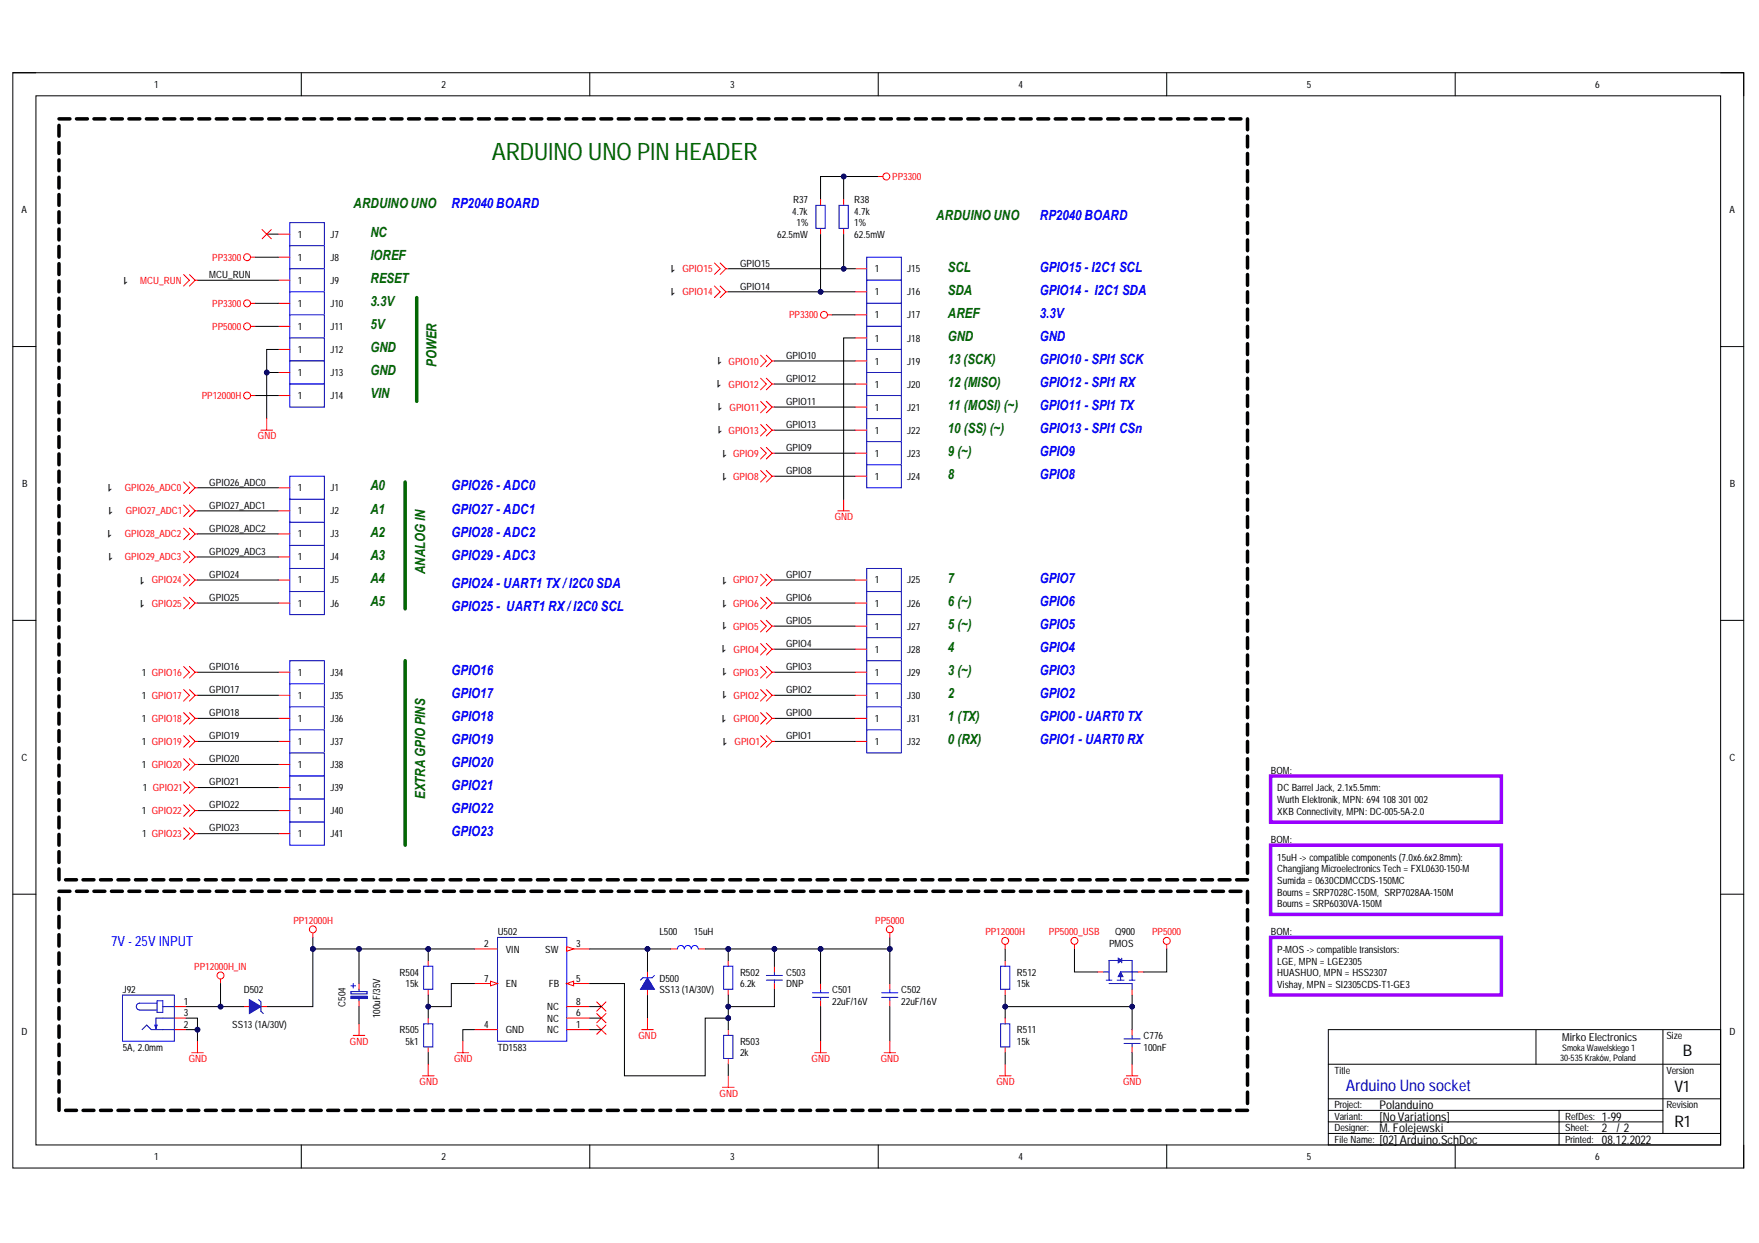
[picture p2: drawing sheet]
<svg xmlns="http://www.w3.org/2000/svg" width="297mm" height="210mm" viewBox="0 0 297 210" stroke-linecap="round" stroke-linejoin="round" font-family="sans-serif">
<defs><g id="words">
<text font-size="4.1" fill="#060" x="83" y="27">ARDUINO UNO PIN HEADER</text>
<g font-size="2.7">
<text x="284.2" y="178.3">B</text>
<text x="282.7" y="184.4">V1</text>
<text x="282.7" y="190.3">R1</text>
</g>
<text font-size="2.7" fill="#00c" x="227.3" y="184.2">Arduino Uno socket</text>
<g font-size="2.4" fill="#060">
<text x="59.7" y="35.1">ARDUINO UNO</text>
<text x="62.6" y="40">NC</text>
<text x="158.1" y="37.1">ARDUINO UNO</text>
<text x="62.6" y="43.9">IOREF</text>
<text x="62.6" y="47.8">RESET</text>
<text x="160.1" y="45.9">SCL</text>
<text x="62.6" y="51.7">3.3V</text>
<text x="160.1" y="49.8">SDA</text>
<text x="160.1" y="53.6">AREF</text>
<text x="62.6" y="55.6">5V</text>
<text x="62.6" y="59.5">GND</text>
<text x="160.1" y="57.5">GND</text>
<text x="62.6" y="63.4">GND</text>
<text x="73.7" y="61.9" transform="rotate(-90 73.7 61.9)">POWER</text>
<text x="160.1" y="61.4">13 (SCK)</text>
<text x="160.1" y="65.3">12 (MISO)</text>
<text x="62.6" y="67.2">VIN</text>
<text x="160.1" y="69.2">11 (MOSI)(~)</text>
<text x="160.1" y="73.1">10 (SS)(~)</text>
<text x="160.1" y="77">9 (~)</text>
<text x="62.6" y="82.8">A0</text>
<text x="160.1" y="80.9">8</text>
<text x="62.6" y="86.8">A1</text>
<text x="62.6" y="90.7">A2</text>
<text x="62.6" y="94.5">A3</text>
<text x="62.6" y="98.4">A4</text>
<text x="71.8" y="97" transform="rotate(-90 71.8 97)">ANALOG IN</text>
<text x="160.1" y="98.4">7</text>
<text x="62.6" y="102.3">A5</text>
<text x="160.1" y="102.3">6 (~)</text>
<text x="160.1" y="106.2">5 (~)</text>
<text x="160.1" y="110.1">4</text>
<text x="160.1" y="114">3 (~)</text>
<text x="160.1" y="117.9">2</text>
<text x="160.1" y="121.7">1 (TX)</text>
<text x="160.1" y="125.6">0 (RX)</text>
<text x="71.8" y="134.9" transform="rotate(-90 71.8 134.9)">EXTRA GPIO PINS</text>
</g>
<g font-size="2.4" fill="#00f">
<text x="76.3" y="35.1">RP2040 BOARD</text>
<text x="175.6" y="37.1">RP2040 BOARD</text>
<text x="175.6" y="45.9">GPIO15 - I2C1 SCL</text>
<text x="175.6" y="53.6">3.3V</text>
<text x="175.6" y="49.8">GPIO14 - I2C1 SDA</text>
<text x="175.6" y="57.5">GND</text>
<text x="175.6" y="61.4">GPIO10 - SPI1 SCK</text>
<text x="175.6" y="65.3">GPIO12 - SPI1 RX</text>
<text x="175.6" y="69.2">GPIO11 - SPI1 TX</text>
<text x="175.6" y="73.1">GPIO13 - SPI1 CSn</text>
<text x="175.6" y="77">GPIO9</text>
<text x="76.3" y="82.8">GPIO26 - ADC0</text>
<text x="175.6" y="80.9">GPIO8</text>
<text x="76.3" y="86.8">GPIO27 - ADC1</text>
<text x="76.3" y="90.7">GPIO28 - ADC2</text>
<text x="76.3" y="94.5">GPIO29 - ADC3</text>
<text x="76.3" y="99.4">GPIO24 - UART1 TX/I2C0 SDA</text>
<text x="175.6" y="98.4">GPIO7</text>
<text x="76.3" y="103.2">GPIO25 - UART1 RX/I2C0 SCL</text>
<text x="175.6" y="102.3">GPIO6</text>
<text x="175.6" y="106.2">GPIO5</text>
<text x="76.3" y="114">GPIO16</text>
<text x="175.6" y="110.1">GPIO4</text>
<text x="175.6" y="114">GPIO3</text>
<text x="76.3" y="117.9">GPIO17</text>
<text x="175.6" y="117.9">GPIO2</text>
<text x="76.3" y="121.7">GPIO18</text>
<text x="76.3" y="125.6">GPIO19</text>
<text x="175.6" y="121.7">GPIO0 - UART0 TX</text>
<text x="175.6" y="125.6">GPIO1 - UART0 RX</text>
<text x="76.3" y="129.5">GPIO20</text>
<text x="76.3" y="133.5">GPIO21</text>
<text x="76.3" y="137.4">GPIO22</text>
<text x="76.3" y="141.3">GPIO23</text>
<text x="18.8" y="159.8">7V-25V INPUT</text>
</g>
<g font-size="2">
<text x="232.9" y="187.2">Polanduino</text>
<text x="232.9" y="189.2">[NoVariations]</text>
<text x="232.9" y="191.2">M. Folejewski</text>
<text x="270.5" y="191.2">2 /2</text>
<text x="270.5" y="189.2">1-99</text>
<text x="232.9" y="193.1">[02] Arduino.SchDoc</text>
<text x="270.5" y="193.1">08.12.2022</text>
</g>
<text font-size="1.9" x="263.8" y="175.8">Mirko Electronics</text>
<g font-size="1.8">
<text x="21.6" y="46.7" transform="rotate(-180 21.6 46.7)">1</text>
<text x="114.1" y="44.8" transform="rotate(-180 114.1 44.8)">1</text>
<text x="114.1" y="48.7" transform="rotate(-180 114.1 48.7)">1</text>
<text x="121.8" y="64.2" transform="rotate(-180 121.8 64.2)">1</text>
<text x="121.9" y="60.3" transform="rotate(-180 121.9 60.3)">1</text>
<text x="122" y="68.1" transform="rotate(-180 122 68.1)">1</text>
<text x="122" y="72" transform="rotate(-180 122 72)">1</text>
<text x="122.8" y="76" transform="rotate(-180 122.8 76)">1</text>
<text x="19" y="81.8" transform="rotate(-180 19 81.8)">1</text>
<text x="122.8" y="79.8" transform="rotate(-180 122.8 79.8)">1</text>
<text x="18.9" y="89.6" transform="rotate(-180 18.9 89.6)">1</text>
<text x="19.1" y="85.7" transform="rotate(-180 19.1 85.7)">1</text>
<text x="19.1" y="93.4" transform="rotate(-180 19.1 93.4)">1</text>
<text x="24.4" y="97.4" transform="rotate(-180 24.4 97.4)">1</text>
<text x="24.4" y="101.3" transform="rotate(-180 24.4 101.3)">1</text>
<text x="122.8" y="101.3" transform="rotate(-180 122.8 101.3)">1</text>
<text x="122.8" y="97.4" transform="rotate(-180 122.8 97.4)">1</text>
<text x="122.8" y="105.1" transform="rotate(-180 122.8 105.1)">1</text>
<text x="122.7" y="109" transform="rotate(-180 122.7 109)">1</text>
<text x="122.8" y="112.9" transform="rotate(-180 122.8 112.9)">1</text>
<text x="122.8" y="116.8" transform="rotate(-180 122.8 116.8)">1</text>
<text x="122.7" y="120.7" transform="rotate(-180 122.7 120.7)">1</text>
<text x="122.9" y="124.6" transform="rotate(-180 122.9 124.6)">1</text>
</g>
<g font-size="1.7">
<text x="26" y="14.9">1</text>
<text x="74.6" y="14.9">2</text>
<text x="123.3" y="14.9">3</text>
<text x="172" y="14.9">4</text>
<text x="220.7" y="14.9">5</text>
<text x="269.4" y="14.9">6</text>
<text x="3.6" y="36">A</text>
<text x="133.9" y="34.3">R37</text>
<text x="144.2" y="34.3">R38</text>
<text x="292" y="36">A</text>
<text x="50.3" y="40.1">1</text>
<text x="55.8" y="40.1">J7</text>
<text x="131.2" y="40.1">62.5mW</text>
<text x="133.8" y="36.2">4.7k</text>
<text x="134.5" y="38.2">1%</text>
<text x="144.2" y="38.2">1%</text>
<text x="144.2" y="40.1">62.5mW</text>
<text x="144.2" y="36.2">4.7k</text>
<text x="35.3" y="47">MCU_RUN</text>
<text x="50.3" y="44">1</text>
<text x="50.3" y="47.9">1</text>
<text x="55.8" y="44">J8</text>
<text x="55.8" y="47.9">J9</text>
<text x="125" y="45">GPIO15</text>
<text x="147.7" y="46">1</text>
<text x="153.2" y="46">J15</text>
<text x="50.3" y="51.8">1</text>
<text x="55.8" y="51.8">J10</text>
<text x="125" y="48.9">GPIO14</text>
<text x="147.7" y="49.8">1</text>
<text x="147.7" y="53.7">1</text>
<text x="153.2" y="49.8">J16</text>
<text x="153.2" y="53.7">J17</text>
<text x="50.3" y="55.7">1</text>
<text x="50.3" y="59.6">1</text>
<text x="55.8" y="55.7">J11</text>
<text x="55.8" y="59.6">J12</text>
<text x="147.7" y="57.7">1</text>
<text x="153.2" y="57.7">J18</text>
<text x="50.3" y="63.5">1</text>
<text x="55.8" y="63.5">J13</text>
<text x="132.7" y="60.6">GPIO10</text>
<text x="132.7" y="64.5">GPIO12</text>
<text x="147.7" y="61.6">1</text>
<text x="147.7" y="65.5">1</text>
<text x="153.2" y="61.6">J19</text>
<text x="153.2" y="65.5">J20</text>
<text x="50.3" y="67.4">1</text>
<text x="55.8" y="67.4">J14</text>
<text x="132.7" y="68.3">GPIO11</text>
<text x="147.7" y="69.4">1</text>
<text x="153.2" y="69.4">J21</text>
<text x="132.7" y="76.1">GPIO9</text>
<text x="132.7" y="72.2">GPIO13</text>
<text x="147.7" y="73.2">1</text>
<text x="147.7" y="77.1">1</text>
<text x="153.2" y="73.2">J22</text>
<text x="153.2" y="77.1">J23</text>
<text x="3.7" y="82.2">B</text>
<text x="35.3" y="82">GPIO26_ADC0</text>
<text x="50.3" y="83">1</text>
<text x="55.8" y="83">J1</text>
<text x="132.7" y="80.1">GPIO8</text>
<text x="147.7" y="81">1</text>
<text x="153.2" y="81">J24</text>
<text x="292.1" y="82.2">B</text>
<text x="35.3" y="85.9">GPIO27_ADC1</text>
<text x="35.3" y="89.8">GPIO28_ADC2</text>
<text x="50.3" y="86.8">1</text>
<text x="55.8" y="86.8">J2</text>
<text x="35.3" y="93.7">GPIO29_ADC3</text>
<text x="50.3" y="90.7">1</text>
<text x="50.3" y="94.6">1</text>
<text x="55.8" y="90.7">J3</text>
<text x="55.8" y="94.6">J4</text>
<text x="35.3" y="97.6">GPIO24</text>
<text x="35.3" y="101.5">GPIO25</text>
<text x="50.3" y="98.5">1</text>
<text x="55.8" y="98.5">J5</text>
<text x="132.7" y="101.5">GPIO6</text>
<text x="132.7" y="97.6">GPIO7</text>
<text x="147.7" y="98.5">1</text>
<text x="153.2" y="98.5">J25</text>
<text x="50.3" y="102.5">1</text>
<text x="55.8" y="102.5">J6</text>
<text x="132.7" y="105.3">GPIO5</text>
<text x="147.7" y="102.5">1</text>
<text x="147.7" y="106.4">1</text>
<text x="153.2" y="102.5">J26</text>
<text x="153.2" y="106.4">J27</text>
<text x="35.3" y="113.1">GPIO16</text>
<text x="132.7" y="113.1">GPIO3</text>
<text x="132.7" y="109.2">GPIO4</text>
<text x="147.7" y="110.2">1</text>
<text x="153.2" y="110.2">J28</text>
<text x="23.9" y="114.1">1 GPIO16</text>
<text x="23.9" y="118">1 GPIO17</text>
<text x="35.3" y="117">GPIO17</text>
<text x="50.3" y="114.1">1</text>
<text x="50.3" y="118">1</text>
<text x="55.8" y="114.1">J34</text>
<text x="55.8" y="118">J35</text>
<text x="132.7" y="117">GPIO2</text>
<text x="147.7" y="114.1">1</text>
<text x="147.7" y="118">1</text>
<text x="153.2" y="114.1">J29</text>
<text x="153.2" y="118">J30</text>
<text x="23.9" y="121.9">1 GPIO18</text>
<text x="23.9" y="125.8">1 GPIO19</text>
<text x="35.3" y="120.9">GPIO18</text>
<text x="35.3" y="124.9">GPIO19</text>
<text x="50.3" y="121.9">1</text>
<text x="50.3" y="125.8">1</text>
<text x="55.8" y="121.9">J36</text>
<text x="55.8" y="125.8">J37</text>
<text x="132.7" y="120.9">GPIO0</text>
<text x="132.7" y="124.9">GPIO1</text>
<text x="147.7" y="121.9">1</text>
<text x="147.7" y="125.8">1</text>
<text x="153.2" y="121.9">J31</text>
<text x="153.2" y="125.8">J32</text>
<text x="3.6" y="128.5">C</text>
<text x="23.9" y="129.7">1 GPIO20</text>
<text x="35.3" y="128.8">GPIO20</text>
<text x="50.3" y="129.7">1</text>
<text x="55.8" y="129.7">J38</text>
<text x="214.6" y="130.7">BOM:</text>
<text x="292" y="128.5">C</text>
<text x="23.9" y="137.5">1 GPIO22</text>
<text x="24.1" y="133.6">1 GPIO21</text>
<text x="35.3" y="132.6">GPIO21</text>
<text x="35.3" y="136.5">GPIO22</text>
<text x="50.3" y="133.6">1</text>
<text x="50.3" y="137.5">1</text>
<text x="55.8" y="133.6">J39</text>
<text x="55.8" y="137.5">J40</text>
<text x="215.7" y="133.7">DC Barrel Jack, 2.1x5.5mm:</text>
<text x="215.7" y="135.6">Wurth Elektronik, MPN: 694108301 002</text>
<text x="215.7" y="137.6">XKB Connectivity, MPN: DC-005-5A-2.0</text>
<text x="24" y="141.3">1 GPIO23</text>
<text x="35.3" y="140.4">GPIO23</text>
<text x="50.3" y="141.3">1</text>
<text x="55.8" y="141.3">J41</text>
<text x="214.6" y="142.4">BOM:</text>
<text x="215.7" y="145.4">15uH -&gt; compatible components(7.0x6.6x2.8mm):</text>
<text x="215.7" y="147.3">ChangjiangMicroelectronicsTech= FXL0630-150-M</text>
<text x="215.7" y="149.3">Sumida = 0630CDMCCDS-150MC</text>
<text x="215.7" y="151.2">Bourns= SRP7028C-150M, SRP7028AA-150M</text>
<text x="215.7" y="153.2">Bourns= SRP6030VA-150M</text>
<text x="81.8" y="159.8">2</text>
<text x="84" y="157.9">U502</text>
<text x="85.4" y="160.9">VIN</text>
<text x="92.1" y="160.9">SW</text>
<text x="97.3" y="159.8">3</text>
<text x="111.4" y="157.9">L500</text>
<text x="117.2" y="157.9">15uH</text>
<text x="187.3" y="159.8">PMOS</text>
<text x="188.3" y="157.9">Q900</text>
<text x="214.6" y="157.9">BOM:</text>
<text x="215.7" y="160.9">P-MOS -&gt; compatible transistors:</text>
<text x="20.7" y="167.7">J92</text>
<text x="41.2" y="167.7">D502</text>
<text x="67.5" y="164.7">R504</text>
<text x="68.5" y="166.7">15k</text>
<text x="81.8" y="165.8">7</text>
<text x="85.4" y="166.7">EN</text>
<text x="92.7" y="166.7">FB</text>
<text x="97.3" y="165.8">5</text>
<text x="111.4" y="165.8">D500</text>
<text x="111.4" y="167.7">SS13(1A/30V)</text>
<text x="125" y="164.7">R502</text>
<text x="125" y="166.7">6.2k</text>
<text x="132.7" y="164.7">C503</text>
<text x="132.7" y="166.7">DNP</text>
<text x="140.5" y="167.7">C501</text>
<text x="152.2" y="167.7">C502</text>
<text x="171.7" y="164.7">R512</text>
<text x="171.7" y="166.7">15k</text>
<text x="215.7" y="162.9">LGE, MPN = LGE2305</text>
<text x="215.7" y="164.8">HUASHUO, MPN = HSS2307</text>
<text x="215.7" y="166.8">Vishay, MPN = SI2305CDS-T1-GE3</text>
<text x="31" y="169.6">1</text>
<text x="31" y="171.6">3</text>
<text x="31" y="173.5">2</text>
<text x="39.2" y="173.5">SS13(1A/30V)</text>
<text x="58.3" y="170" transform="rotate(-90 58.3 170)">C504</text>
<text x="64.2" y="171.9" transform="rotate(-90 64.2 171.9)">100uF/35V</text>
<text x="81.8" y="173.5">4</text>
<text x="92.4" y="170.6">NC</text>
<text x="92.4" y="172.5">NC</text>
<text x="97.3" y="173.5">1</text>
<text x="97.3" y="169.6">8</text>
<text x="97.3" y="171.6">6</text>
<text x="140.5" y="169.6">22uF/16V</text>
<text x="152.2" y="169.6">22uF/16V</text>
<text x="3.6" y="174.7">D</text>
<text x="20.7" y="177.4">5A, 2.0mm</text>
<text x="67.5" y="174.5">R505</text>
<text x="68.5" y="176.4">5k1</text>
<text x="84" y="177.4">TD1583</text>
<text x="85.4" y="174.5">GND</text>
<text x="92.4" y="174.5">NC</text>
<text x="125" y="176.4">R503</text>
<text x="125" y="178.3">2k</text>
<text x="171.7" y="174.5">R511</text>
<text x="171.7" y="176.4">15k</text>
<text x="193.1" y="175.5">C776</text>
<text x="193.1" y="177.4">100nF</text>
<text x="281.4" y="175.5">Size</text>
<text x="292" y="174.7">D</text>
<text x="225.3" y="181.3">Title</text>
<text x="281.4" y="181.3">Version</text>
<text x="225.3" y="187.1">Project:</text>
<text x="225.3" y="189.1">Variant:</text>
<text x="225.3" y="191">Designer:</text>
<text x="264.3" y="191">Sheet:</text>
<text x="264.3" y="189.1">RefDes:</text>
<text x="281.4" y="187.1">Revision</text>
<text x="26" y="195.9">1</text>
<text x="74.6" y="195.9">2</text>
<text x="123.3" y="195.9">3</text>
<text x="172" y="195.9">4</text>
<text x="220.7" y="195.9">5</text>
<text x="225.3" y="193">File Name:</text>
<text x="264.3" y="193">Printed:</text>
<text x="269.4" y="195.9">6</text>
</g>
<g font-size="1.7" fill="#f00">
<text x="150.7" y="30.4">PP3300</text>
<text x="23.7" y="47.9">MCU_RUN</text>
<text x="35.9" y="44">PP3300</text>
<text x="115.2" y="46">GPIO15</text>
<text x="35.9" y="51.8">PP3300</text>
<text x="115.2" y="49.8">GPIO14</text>
<text x="133.3" y="53.7">PP3300</text>
<text x="35.9" y="55.7">PP5000</text>
<text x="123" y="61.6">GPIO10</text>
<text x="123" y="65.5">GPIO12</text>
<text x="34.1" y="67.4">PP12000H</text>
<text x="123.2" y="69.4">GPIO11</text>
<text x="43.5" y="74.2">GND</text>
<text x="123" y="73.2">GPIO13</text>
<text x="123.8" y="77.1">GPIO9</text>
<text x="21.1" y="83">GPIO26_ADC0</text>
<text x="123.8" y="81">GPIO8</text>
<text x="21.2" y="86.8">GPIO27_ADC1</text>
<text x="141" y="87.9">GND</text>
<text x="21.1" y="90.7">GPIO28_ADC2</text>
<text x="21.1" y="94.6">GPIO29_ADC3</text>
<text x="25.6" y="98.5">GPIO24</text>
<text x="123.8" y="98.5">GPIO7</text>
<text x="25.6" y="102.5">GPIO25</text>
<text x="123.8" y="106.4">GPIO5</text>
<text x="123.8" y="102.5">GPIO6</text>
<text x="123.9" y="110.2">GPIO4</text>
<text x="123.8" y="114.1">GPIO3</text>
<text x="123.9" y="118">GPIO2</text>
<text x="123.9" y="121.9">GPIO0</text>
<text x="124" y="125.8">GPIO1</text>
<text x="49.5" y="156">PP12000H</text>
<text x="147.8" y="156">PP5000</text>
<text x="166.4" y="157.9">PP12000H</text>
<text x="177.1" y="157.9">PP5000_USB</text>
<text x="194.6" y="157.9">PP5000</text>
<text x="32.8" y="163.7">PP12000H_IN</text>
<text x="31.9" y="179.4">GND</text>
<text x="59.1" y="176.4">GND</text>
<text x="76.7" y="179.4">GND</text>
<text x="107.8" y="175.5">GND</text>
<text x="137.1" y="179.4">GND</text>
<text x="148.7" y="179.4">GND</text>
<text x="70.9" y="183.2">GND</text>
<text x="121.5" y="185.2">GND</text>
<text x="168.3" y="183.2">GND</text>
<text x="189.7" y="183.2">GND</text>
</g>
<g font-size="1.5">
<text x="263.5" y="179.2">30-535Kraków, Poland</text>
<text x="263.8" y="177.4">Smoka Wawelskiego1</text>
</g>
</g></defs>
<path d="M2.2 12.3h292.3v184.9h-292.3z" fill="none" stroke="#000" stroke-width=".17"/>
<path d="M6.1 16.2h284.5v177.1h-284.5z" fill-rule="evenodd" fill="#fff"/>
<g fill="none" stroke="#000" stroke-width=".17">
<path d="M2.2 12.3h3.9M6.1 16.2h284.5v177.1h-284.5zM50.9 12.3v3.9M99.6 12.3v3.9M148.3 12.3v3.9M197 12.3v3.9M245.7 12.3v3.9M290.6 12.3h3.9v3.9M2.2 58.5h3.9M290.6 58.5h3.9M2.2 104.8h3.9M290.6 104.8h3.9"/>
<path d="M2.2 151h3.9M290.6 151h3.9M50.9 193.3v3.9M99.6 193.3v3.9M148.3 193.3v3.9M197 193.3v3.9M245.7 193.3v3.9M294.5 193.3v3.9"/>
</g>
<path d="M48.9 80.4h5.9v3.9h-5.9z" fill-rule="evenodd" fill="#fff"/>
<path d="M48.9 80.4h5.9v3.9h-5.9z" fill="none" stroke="#00c" stroke-width=".17"/>
<path d="M47 82.4h1.9" fill="none" stroke="#f00" stroke-width=".17"/>
<path d="M48.9 84.3h5.9v3.9h-5.9z" fill-rule="evenodd" fill="#fff"/>
<path d="M48.9 84.3h5.9v3.9h-5.9z" fill="none" stroke="#00c" stroke-width=".17"/>
<path d="M47 86.3h1.9" fill="none" stroke="#f00" stroke-width=".17"/>
<path d="M48.9 88.2h5.9v3.9h-5.9z" fill-rule="evenodd" fill="#fff"/>
<path d="M48.9 88.2h5.9v3.9h-5.9z" fill="none" stroke="#00c" stroke-width=".17"/>
<path d="M47 90.2h1.9" fill="none" stroke="#f00" stroke-width=".17"/>
<path d="M48.9 92.1h5.9v3.9h-5.9z" fill-rule="evenodd" fill="#fff"/>
<path d="M48.9 92.1h5.9v3.9h-5.9z" fill="none" stroke="#00c" stroke-width=".17"/>
<path d="M47 94.1h1.9" fill="none" stroke="#f00" stroke-width=".17"/>
<path d="M48.9 96h5.9v3.9h-5.9z" fill-rule="evenodd" fill="#fff"/>
<path d="M48.9 96h5.9v3.9h-5.9z" fill="none" stroke="#00c" stroke-width=".17"/>
<path d="M47 97.9h1.9" fill="none" stroke="#f00" stroke-width=".17"/>
<path d="M48.9 99.9h5.9v3.9h-5.9z" fill-rule="evenodd" fill="#fff"/>
<path d="M48.9 99.9h5.9v3.9h-5.9z" fill="none" stroke="#00c" stroke-width=".17"/>
<path d="M47 101.8h1.9" fill="none" stroke="#f00" stroke-width=".17"/>
<path d="M33.3 82.4h13.7M33.3 86.3h13.7M33.3 90.2h13.7M33.3 94.1h13.7M33.3 97.9h13.7M33.3 101.8h13.7" fill="none" stroke="#000" stroke-width=".17"/>
<path d="M48.9 37.6h5.9v3.9h-5.9z" fill-rule="evenodd" fill="#fff"/>
<path d="M48.9 37.6h5.9v3.9h-5.9z" fill="none" stroke="#00c" stroke-width=".17"/>
<path d="M47 39.5h1.9" fill="none" stroke="#f00" stroke-width=".17"/>
<path d="M48.9 41.5h5.9v3.9h-5.9z" fill-rule="evenodd" fill="#fff"/>
<path d="M48.9 41.5h5.9v3.9h-5.9z" fill="none" stroke="#00c" stroke-width=".17"/>
<path d="M47 43.4h1.9" fill="none" stroke="#f00" stroke-width=".17"/>
<path d="M48.9 45.4h5.9v3.9h-5.9z" fill-rule="evenodd" fill="#fff"/>
<path d="M48.9 45.4h5.9v3.9h-5.9z" fill="none" stroke="#00c" stroke-width=".17"/>
<path d="M47 47.3h1.9" fill="none" stroke="#f00" stroke-width=".17"/>
<path d="M48.9 49.3h5.9v3.9h-5.9z" fill-rule="evenodd" fill="#fff"/>
<path d="M48.9 49.3h5.9v3.9h-5.9z" fill="none" stroke="#00c" stroke-width=".17"/>
<path d="M47 51.2h1.9" fill="none" stroke="#f00" stroke-width=".17"/>
<path d="M48.9 53.2h5.9v3.9h-5.9z" fill-rule="evenodd" fill="#fff"/>
<path d="M48.9 53.2h5.9v3.9h-5.9z" fill="none" stroke="#00c" stroke-width=".17"/>
<path d="M47 55.1h1.9" fill="none" stroke="#f00" stroke-width=".17"/>
<path d="M48.9 57.1h5.9v3.9h-5.9z" fill-rule="evenodd" fill="#fff"/>
<path d="M48.9 57.1h5.9v3.9h-5.9z" fill="none" stroke="#00c" stroke-width=".17"/>
<path d="M47 59h1.9" fill="none" stroke="#f00" stroke-width=".17"/>
<path d="M48.9 61h5.9v3.9h-5.9z" fill-rule="evenodd" fill="#fff"/>
<path d="M48.9 61h5.9v3.9h-5.9z" fill="none" stroke="#00c" stroke-width=".17"/>
<path d="M47 62.9h1.9" fill="none" stroke="#f00" stroke-width=".17"/>
<path d="M48.9 64.9h5.9v3.8h-5.9z" fill-rule="evenodd" fill="#fff"/>
<path d="M48.9 64.9h5.9v3.8h-5.9z" fill="none" stroke="#00c" stroke-width=".17"/>
<path d="M44.3 38.8l1.5 1.5M45.8 38.8l-1.5 1.5M47 66.8h1.9" fill="none" stroke="#f00" stroke-width=".17"/>
<path d="M45 39.5h2M33.3 47.3h13.7M43.1 43.4h3.9M43.1 51.2h3.9M43.1 55.1h3.9M45 62.9h2" fill="none" stroke="#000" stroke-width=".17"/>
<circle cx="45" cy="62.9" r=".39" fill="#000080"/>
<circle cx="45" cy="62.9" r=".39" fill="none" stroke="#000080" stroke-width=".17"/>
<path d="M47 59h-2v11.7M43.1 66.8h3.9" fill="none" stroke="#000" stroke-width=".17"/>
<g fill="none" stroke="#f00" stroke-width=".17">
<path d="M42.3 43.4h.8M42.3 51.2h.8"/>
<circle cx="41.7" cy="51.2" r=".58"/>
<circle cx="41.7" cy="43.4" r=".58"/>
</g>
<circle cx="45" cy="62.9" r=".39" fill="#000080"/>
<circle cx="45" cy="62.9" r=".39" fill="none" stroke="#000080" stroke-width=".17"/>
<path d="M44.1 72.6h1.9M45 70.7v1.9" fill="none" stroke="#f00" stroke-width=".17"/>
<path d="M70.4 50.2v17.6M68.4 81.4v21.4" fill="none" stroke="#060" stroke-width=".59"/>
<path d="M146.4 43.4h5.8v3.9h-5.8z" fill-rule="evenodd" fill="#fff"/>
<path d="M146.4 43.4h5.8v3.9h-5.8z" fill="none" stroke="#00c" stroke-width=".17"/>
<path d="M144.4 45.4h2" fill="none" stroke="#f00" stroke-width=".17"/>
<path d="M146.4 47.3h5.8v3.9h-5.8z" fill-rule="evenodd" fill="#fff"/>
<path d="M146.4 47.3h5.8v3.9h-5.8z" fill="none" stroke="#00c" stroke-width=".17"/>
<path d="M144.4 49.3h2" fill="none" stroke="#f00" stroke-width=".17"/>
<path d="M146.4 51.2h5.8v3.9h-5.8z" fill-rule="evenodd" fill="#fff"/>
<path d="M146.4 51.2h5.8v3.9h-5.8z" fill="none" stroke="#00c" stroke-width=".17"/>
<path d="M144.4 53.2h2" fill="none" stroke="#f00" stroke-width=".17"/>
<path d="M146.4 55.1h5.8v3.9h-5.8z" fill-rule="evenodd" fill="#fff"/>
<path d="M146.4 55.1h5.8v3.9h-5.8z" fill="none" stroke="#00c" stroke-width=".17"/>
<path d="M144.4 57.1h2" fill="none" stroke="#f00" stroke-width=".17"/>
<path d="M146.4 59h5.8v3.9h-5.8z" fill-rule="evenodd" fill="#fff"/>
<path d="M146.4 59h5.8v3.9h-5.8z" fill="none" stroke="#00c" stroke-width=".17"/>
<path d="M144.4 61h2" fill="none" stroke="#f00" stroke-width=".17"/>
<path d="M146.4 62.9h5.8v3.9h-5.8z" fill-rule="evenodd" fill="#fff"/>
<path d="M146.4 62.9h5.8v3.9h-5.8z" fill="none" stroke="#00c" stroke-width=".17"/>
<path d="M144.4 64.9h2" fill="none" stroke="#f00" stroke-width=".17"/>
<path d="M146.4 66.8h5.8v3.9h-5.8z" fill-rule="evenodd" fill="#fff"/>
<path d="M146.4 66.8h5.8v3.9h-5.8z" fill="none" stroke="#00c" stroke-width=".17"/>
<path d="M144.4 68.7h2" fill="none" stroke="#f00" stroke-width=".17"/>
<path d="M146.4 70.7h5.8v3.9h-5.8z" fill-rule="evenodd" fill="#fff"/>
<path d="M146.4 70.7h5.8v3.9h-5.8z" fill="none" stroke="#00c" stroke-width=".17"/>
<path d="M144.4 72.6h2" fill="none" stroke="#f00" stroke-width=".17"/>
<path d="M146.4 74.6h5.8v3.9h-5.8z" fill-rule="evenodd" fill="#fff"/>
<path d="M146.4 74.6h5.8v3.9h-5.8z" fill="none" stroke="#00c" stroke-width=".17"/>
<path d="M144.4 76.5h2" fill="none" stroke="#f00" stroke-width=".17"/>
<path d="M146.4 78.5h5.8v3.9h-5.8z" fill-rule="evenodd" fill="#fff"/>
<path d="M146.4 78.5h5.8v3.9h-5.8z" fill="none" stroke="#00c" stroke-width=".17"/>
<path d="M144.4 80.4h2" fill="none" stroke="#f00" stroke-width=".17"/>
<path d="M123 45.4h21.4" fill="none" stroke="#000" stroke-width=".17"/>
<circle cx="142.5" cy="45.4" r=".39" fill="#000080"/>
<circle cx="142.5" cy="45.4" r=".39" fill="none" stroke="#000080" stroke-width=".17"/>
<path d="M123 49.3h21.4" fill="none" stroke="#000" stroke-width=".17"/>
<circle cx="138.6" cy="49.3" r=".39" fill="#000080"/>
<circle cx="138.6" cy="49.3" r=".39" fill="none" stroke="#000080" stroke-width=".17"/>
<g fill="none" stroke="#000" stroke-width=".17">
<path d="M140.5 53.2h3.9M144.4 57.1h-1.9v27.2M130.8 76.5h13.6M130.8 72.6h13.6M130.8 68.7h13.6M130.8 64.9h13.6M130.8 61h13.6M130.8 80.4h13.6M130.8 97.9h13.6M130.8 101.8h13.6M130.8 117.4h13.6M130.8 113.5h13.6"/>
<path d="M130.8 121.3h13.6"/>
</g>
<g fill="none" stroke="#f00" stroke-width=".17">
<path d="M139.7 53.2h.8M141.5 86.3h1.9M142.5 84.3v2"/>
<circle cx="139.2" cy="53.2" r=".58"/>
</g>
<path d="M146.4 96h5.8v3.9h-5.8z" fill-rule="evenodd" fill="#fff"/>
<path d="M146.4 96h5.8v3.9h-5.8z" fill="none" stroke="#00c" stroke-width=".17"/>
<path d="M144.4 97.9h2" fill="none" stroke="#f00" stroke-width=".17"/>
<path d="M146.4 99.9h5.8v3.9h-5.8z" fill-rule="evenodd" fill="#fff"/>
<path d="M146.4 99.9h5.8v3.9h-5.8z" fill="none" stroke="#00c" stroke-width=".17"/>
<path d="M144.4 101.8h2" fill="none" stroke="#f00" stroke-width=".17"/>
<path d="M146.4 103.8h5.8v3.9h-5.8z" fill-rule="evenodd" fill="#fff"/>
<path d="M146.4 103.8h5.8v3.9h-5.8z" fill="none" stroke="#00c" stroke-width=".17"/>
<path d="M144.4 105.7h2" fill="none" stroke="#f00" stroke-width=".17"/>
<path d="M146.4 107.7h5.8v3.9h-5.8z" fill-rule="evenodd" fill="#fff"/>
<path d="M146.4 107.7h5.8v3.9h-5.8z" fill="none" stroke="#00c" stroke-width=".17"/>
<path d="M144.4 109.6h2" fill="none" stroke="#f00" stroke-width=".17"/>
<path d="M146.4 111.6h5.8v3.9h-5.8z" fill-rule="evenodd" fill="#fff"/>
<path d="M146.4 111.6h5.8v3.9h-5.8z" fill="none" stroke="#00c" stroke-width=".17"/>
<path d="M144.4 113.5h2" fill="none" stroke="#f00" stroke-width=".17"/>
<path d="M146.4 115.5h5.8v3.9h-5.8z" fill-rule="evenodd" fill="#fff"/>
<path d="M146.4 115.5h5.8v3.9h-5.8z" fill="none" stroke="#00c" stroke-width=".17"/>
<path d="M144.4 117.4h2" fill="none" stroke="#f00" stroke-width=".17"/>
<path d="M146.4 119.4h5.8v3.9h-5.8z" fill-rule="evenodd" fill="#fff"/>
<path d="M146.4 119.4h5.8v3.9h-5.8z" fill="none" stroke="#00c" stroke-width=".17"/>
<path d="M144.4 121.3h2" fill="none" stroke="#f00" stroke-width=".17"/>
<path d="M130.8 109.6h13.6M130.8 105.7h13.6" fill="none" stroke="#000" stroke-width=".17"/>
<path d="M146.4 123.3h5.8v3.9h-5.8z" fill-rule="evenodd" fill="#fff"/>
<path d="M146.4 123.3h5.8v3.9h-5.8z" fill="none" stroke="#00c" stroke-width=".17"/>
<g fill="none" stroke="#f00" stroke-width=".17">
<path d="M31 46.4l1 .9-1 1M32 46.4l1 .9M33 47.3l-1 1M33 47.3h.3M120.6 48.3l1 1-1 .9M120.6 44.4l1 1-1 1M121.6 48.3l1 1M121.6 44.4l1 1M122.6 49.3l-1 .9M122.6 49.3h.4M122.6 45.4l-1 1M122.6 45.4h.4"/>
<path d="M128.4 60l1 1-1 .9M129.4 60l1 1M128.4 79.5l1 .9-1 1M128.4 75.6l1 .9-1 1M128.4 67.8l1 .9-1 1M128.4 63.9l1 1-1 .9M128.4 71.7l1 .9-1 1M129.4 79.5l1 .9M129.4 75.6l1 .9M129.4 67.8l1 .9M129.4 63.9l1 1M129.4 71.7l1 .9"/>
<path d="M130.4 76.5l-1 1M130.4 76.5h.4M130.4 61l-1 .9M130.4 61h.4M130.4 68.7l-1 1M130.4 68.7h.4M130.4 64.9l-1 .9M130.4 64.9h.4M130.4 72.6l-1 1M130.4 72.6h.4M31 97l1 .9-1 1M31 81.4l1 1-1 .9"/>
<path d="M31 85.3l1 1-1 .9M31 89.2l1 1-1 .9M31 93.1l1 1-1 .9M32 97l1 .9M32 81.4l1 1M32 85.3l1 1M32 89.2l1 1M32 93.1l1 1M33 97.9h.3M33 97.9l-1 1M33 82.4l-1 .9M33 82.4h.3"/>
<path d="M33 86.3l-1 .9M33 86.3h.3M33 90.2l-1 .9M33 90.2h.3M33 94.1l-1 .9M33 94.1h.3M128.4 97l1 .9-1 1M129.4 97l1 .9M130.4 97.9l-1 1M130.4 97.9h.4M130.4 80.4l-1 1M130.4 80.4h.4"/>
<path d="M31 100.9l1 .9-1 1M32 100.9l1 .9M33 101.8h.3M33 101.8l-1 1M128.4 116.4l1 1-1 1M128.4 112.5l1 1-1 1M128.4 108.7l1 .9-1 1M128.4 104.8l1 .9-1 1M128.4 100.9l1 .9-1 1M129.4 116.4l1 1M129.4 112.5l1 1M129.4 108.7l1 .9"/>
<path d="M129.4 104.8l1 .9M129.4 100.9l1 .9M130.4 117.4l-1 1M130.4 117.4h.4M130.4 113.5l-1 1M130.4 113.5h.4M130.4 109.6l-1 1M130.4 109.6h.4M130.4 105.7l-1 1M130.4 105.7h.4M130.4 101.8l-1 1M130.4 101.8h.4"/>
<path d="M128.4 120.3l1 1-1 1M128.4 124.2l1 1-1 1M129.4 120.3l1 1M129.4 124.2l1 1M130.4 125.2h.4M130.4 121.3l-1 1M130.4 121.3h.4M130.4 125.2l-1 1M144.4 125.2h2"/>
</g>
<path d="M142.5 39.5v5.9M130.8 125.2h13.6" fill="none" stroke="#000" stroke-width=".17"/>
<g fill="none" stroke="#000" stroke-width=".59">
<path d="M10 20.1h1.8M10 21.2v1.8M10 24.1v1.8M10 27v1.8M10 29.9v1.9M10 32.8v1.9M10 35.8v1.8M10 38.7v1.8M12.9 20.1h1.9M15.9 20.1h1.8M18.8 20.1h1.9M21.8 20.1h1.8"/>
<path d="M24.7 20.1h1.9M27.7 20.1h1.8M30.6 20.1h1.9M33.6 20.1h1.8M36.5 20.1h1.9M39.5 20.1h1.8M42.4 20.1h1.9M45.4 20.1h1.8M48.3 20.1h1.9M51.3 20.1h1.8M54.2 20.1h1.9M57.2 20.1h1.8"/>
<path d="M60.1 20.1h1.9M63.1 20.1h1.8M66 20.1h1.9M69 20.1h1.8M71.9 20.1h1.9M74.9 20.1h1.8M77.8 20.1h1.9M80.8 20.1h1.8M83.8 20.1h1.8M86.7 20.1h1.8M89.7 20.1h1.8M92.6 20.1h1.8"/>
<path d="M95.6 20.1h1.8M98.5 20.1h1.8M101.5 20.1h1.8M104.4 20.1h1.9M107.4 20.1h1.8M110.3 20.1h1.9M113.3 20.1h1.8M116.2 20.1h1.9M119.2 20.1h1.8M122.1 20.1h1.9M125.1 20.1h1.8M128 20.1h1.9"/>
<path d="M131 20.1h1.8M133.9 20.1h1.9M136.9 20.1h1.8M139.8 20.1h1.9M142.8 20.1h1.8M145.7 20.1h1.9M148.7 20.1h1.8M151.6 20.1h1.9M154.6 20.1h1.8M157.5 20.1h1.9M160.5 20.1h1.8M163.4 20.1h1.9"/>
<path d="M166.4 20.1h1.8M169.3 20.1h1.9M172.3 20.1h1.8M175.2 20.1h1.9M178.2 20.1h1.8M181.1 20.1h1.9M184.1 20.1h1.8M187.1 20.1h1.8M190 20.1h1.9M193 20.1h1.8M195.9 20.1h1.9M198.9 20.1h1.8"/>
<path d="M201.8 20.1h1.9M204.8 20.1h1.8M207.7 20.1h1.9M210.7 20.1v1.8M210.7 23v1.8M210.7 25.9v1.8M210.7 28.8v1.9M210.7 31.8v1.8M210.7 34.7v1.8M210.7 37.6v1.8M10 41.6v1.8M10 44.5v1.9"/>
<path d="M10 47.4v1.9M10 50.4v1.8M10 53.3v1.8M10 56.2v1.8M10 59.1v1.9M210.7 40.5v1.8M210.7 43.4v1.9M210.7 46.4v1.8M210.7 49.3v1.8M210.7 52.2v1.8M210.7 55.1v1.8M210.7 58v1.9"/>
<path d="M10 62.1v1.8M10 65v1.8M10 67.9v1.8M10 70.8v1.8M10 73.7v1.9M10 76.7v1.8M10 79.6v1.8M210.7 61v1.8M210.7 63.9v1.8M210.7 66.8v1.8M210.7 69.7v1.8M210.7 72.6v1.9"/>
<path d="M210.7 75.6v1.8M210.7 78.5v1.8M10 82.5v1.8M10 85.4v1.8M10 88.3v1.9M10 91.3v1.8M10 94.2v1.8M10 97.1v1.8M210.7 81.4v1.8M210.7 84.3v1.9M210.7 87.2v1.9M210.7 90.2v1.8"/>
<path d="M210.7 93.1v1.8M210.7 96v1.8M210.7 98.9v1.8M10 100v1.8M10 102.9v1.9M10 105.9v1.8M10 108.8v1.8M10 111.7v1.8M10 114.6v1.8M10 117.5v1.9M210.7 101.8v1.9M210.7 104.8v1.8"/>
<path d="M210.7 107.7v1.8M210.7 110.6v1.8M210.7 113.5v1.9M210.7 116.4v1.9M210.7 119.4v1.8M10 120.5v1.8M10 123.4v1.8M10 126.3v1.8M10 129.2v1.8M10 132.1v1.9M10 135.1v1.8M10 138v1.8"/>
<path d="M210.7 122.3v1.8M210.7 125.2v1.8M210.7 128.1v1.9M210.7 131v1.9M210.7 134v1.8M210.7 136.9v1.8M210.7 139.8v1.8M10 140.9v1.8M10 143.8v1.8M10 146.7v1.9M11.1 148.6h1.8M14 148.6h1.9"/>
<path d="M17 148.6h1.8M19.9 148.6h1.9M22.9 148.6h1.8M25.8 148.6h1.9M28.8 148.6h1.8M31.7 148.6h1.9M34.7 148.6h1.8M37.6 148.6h1.9M40.6 148.6h1.8M43.5 148.6h1.9M46.5 148.6h1.8M49.4 148.6h1.9"/>
<path d="M52.4 148.6h1.8M55.3 148.6h1.9M58.3 148.6h1.8M61.2 148.6h1.9M64.2 148.6h1.8M67.1 148.6h1.9M70.1 148.6h1.8M73 148.6h1.9M76 148.6h1.8M79 148.6h1.8M81.9 148.6h1.9M84.9 148.6h1.8"/>
<path d="M87.8 148.6h1.9M90.8 148.6h1.8M93.7 148.6h1.9M96.7 148.6h1.8M99.6 148.6h1.9M102.6 148.6h1.8M105.5 148.6h1.9M108.5 148.6h1.8M111.4 148.6h1.9M114.4 148.6h1.8M117.3 148.6h1.9M120.3 148.6h1.8"/>
<path d="M123.2 148.6h1.9M126.2 148.6h1.8M129.1 148.6h1.9M132.1 148.6h1.8M135 148.6h1.9M138 148.6h1.8M140.9 148.6h1.9M143.9 148.6h1.8M146.8 148.6h1.9M149.8 148.6h1.8M152.7 148.6h1.9M155.7 148.6h1.8"/>
<path d="M158.6 148.6h1.9M161.6 148.6h1.8M164.5 148.6h1.9M167.5 148.6h1.8M170.5 148.6h1.8M173.4 148.6h1.8M176.4 148.6h1.8M179.3 148.6h1.8M182.3 148.6h1.8M185.2 148.6h1.9M188.2 148.6h1.8M191.1 148.6h1.9"/>
<path d="M194.1 148.6h1.8M197 148.6h1.9M200 148.6h1.8M202.9 148.6h1.9M205.9 148.6h1.8M208.8 148.6h1.9M210.7 142.7v1.8M210.7 145.6v1.9"/>
</g>
<circle cx="142.5" cy="45.4" r=".39" fill="#000080"/>
<circle cx="142.5" cy="45.4" r=".39" fill="none" stroke="#000080" stroke-width=".17"/>
<path d="M138.6 39.5v9.8" fill="none" stroke="#000" stroke-width=".17"/>
<circle cx="138.6" cy="49.3" r=".39" fill="#000080"/>
<circle cx="138.6" cy="49.3" r=".39" fill="none" stroke="#000080" stroke-width=".17"/>
<path d="M148.3 29.8h-9.7v3.9" fill="none" stroke="#000" stroke-width=".17"/>
<circle cx="142.5" cy="29.8" r=".39" fill="#000080"/>
<circle cx="142.5" cy="29.8" r=".39" fill="none" stroke="#000080" stroke-width=".17"/>
<path d="M142.5 29.8v3.9" fill="none" stroke="#000" stroke-width=".17"/>
<circle cx="142.5" cy="29.8" r=".39" fill="#000080"/>
<circle cx="142.5" cy="29.8" r=".39" fill="none" stroke="#000080" stroke-width=".17"/>
<g fill="none" stroke="#f00" stroke-width=".17">
<path d="M138.6 33.7v1M138.6 38.6v.9M142.5 33.7v1M142.5 38.6v.9M148.3 29.8h.8"/>
<circle cx="149.7" cy="29.8" r=".58"/>
</g>
<path d="M137.8 34.7h1.5v3.9h-1.5zM141.7 34.7h1.5v3.9h-1.5z" fill="none" stroke="#00c" stroke-width=".17"/>
<path d="M48.9 111.6h5.9v3.9h-5.9z" fill-rule="evenodd" fill="#fff"/>
<path d="M48.9 111.6h5.9v3.9h-5.9z" fill="none" stroke="#00c" stroke-width=".17"/>
<path d="M47 113.5h1.9" fill="none" stroke="#f00" stroke-width=".17"/>
<path d="M48.9 115.5h5.9v3.9h-5.9z" fill-rule="evenodd" fill="#fff"/>
<path d="M48.9 115.5h5.9v3.9h-5.9z" fill="none" stroke="#00c" stroke-width=".17"/>
<path d="M47 117.4h1.9" fill="none" stroke="#f00" stroke-width=".17"/>
<path d="M48.9 119.4h5.9v3.9h-5.9z" fill-rule="evenodd" fill="#fff"/>
<path d="M48.9 119.4h5.9v3.9h-5.9z" fill="none" stroke="#00c" stroke-width=".17"/>
<path d="M47 121.3h1.9" fill="none" stroke="#f00" stroke-width=".17"/>
<path d="M48.9 123.3h5.9v3.9h-5.9z" fill-rule="evenodd" fill="#fff"/>
<path d="M48.9 123.3h5.9v3.9h-5.9z" fill="none" stroke="#00c" stroke-width=".17"/>
<path d="M47 125.2h1.9" fill="none" stroke="#f00" stroke-width=".17"/>
<path d="M48.9 127.2h5.9v3.8h-5.9z" fill-rule="evenodd" fill="#fff"/>
<path d="M48.9 127.2h5.9v3.8h-5.9z" fill="none" stroke="#00c" stroke-width=".17"/>
<path d="M47 129.1h1.9" fill="none" stroke="#f00" stroke-width=".17"/>
<path d="M48.9 131h5.9v3.9h-5.9z" fill-rule="evenodd" fill="#fff"/>
<path d="M48.9 131h5.9v3.9h-5.9z" fill="none" stroke="#00c" stroke-width=".17"/>
<path d="M47 133h1.9" fill="none" stroke="#f00" stroke-width=".17"/>
<path d="M48.9 134.9h5.9v3.9h-5.9z" fill-rule="evenodd" fill="#fff"/>
<path d="M48.9 134.9h5.9v3.9h-5.9z" fill="none" stroke="#00c" stroke-width=".17"/>
<path d="M47 136.9h1.9" fill="none" stroke="#f00" stroke-width=".17"/>
<path d="M48.9 138.8h5.9v3.9h-5.9z" fill-rule="evenodd" fill="#fff"/>
<path d="M48.9 138.8h5.9v3.9h-5.9z" fill="none" stroke="#00c" stroke-width=".17"/>
<g fill="none" stroke="#f00" stroke-width=".17">
<path d="M31 112.5l1 1-1 1M31 116.4l1 1-1 1M32 112.5l1 1M32 116.4l1 1M33 113.5l-1 1M33 113.5h.3M33 117.4l-1 1M33 117.4h.3M31 120.3l1 1-1 1M31 124.2l1 1-1 1M31 128.1l1 1-1 1M31 132l1 1-1 1"/>
<path d="M31 135.9l1 1-1 1M31 139.8l1 1-1 1M32 120.3l1 1M32 124.2l1 1M32 128.1l1 1M32 132l1 1M32 135.9l1 1M32 139.8l1 1M33 121.3l-1 1M33 121.3h.3M33 125.2l-1 1M33 125.2h.3"/>
<path d="M33 129.1l-1 1M33 129.1h.3M33 133l-1 1M33 133h.3M33 136.9l-1 1M33 136.9h.3M33 140.8h.3M33 140.8l-1 1M47 140.8h1.9"/>
</g>
<g fill="none" stroke="#000" stroke-width=".17">
<path d="M33.3 113.5h13.7M33.3 117.4h13.7M33.3 121.3h13.7M33.3 125.2h13.7M33.3 129.1h13.7M33.3 133h13.7M33.3 136.9h13.7M33.3 140.8h13.7M224.3 173.9h66.3v19.4h-66.3zM224.3 179.7h66.3M259.4 173.9v5.8M280.8 173.9v17.5"/>
<path d="M224.3 187.5h56.5M224.3 189.5h56.5M224.3 185.6h66.3M224.3 191.4h66.3M263.3 187.5v5.8"/>
</g>
<path d="M68.4 111.6v31.1" fill="none" stroke="#060" stroke-width=".59"/>
<path d="M84 158.3h11.7v17.5h-11.7z" fill-rule="evenodd" fill="#fff"/>
<path d="M84 158.3h11.7v17.5h-11.7z" fill="none" stroke="#00c" stroke-width=".17"/>
<path d="M80.1 160.2h3.9M80.1 166.1h3.9" fill="none" stroke="#f00" stroke-width=".17"/>
<path d="M82.8 165.7l1.2 .4-1.2 .4z" fill="#f8fcff"/>
<path d="M80.1 173.9h3.9M82.8 165.7l1.2 .4-1.2 .4zM95.7 166.1h3.9" fill="none" stroke="#f00" stroke-width=".17"/>
<path d="M95.7 166.1l1.2-.4v.8z" fill="#f8fcff"/>
<path d="M95.7 166.1l1.2-.4v.8zM95.7 170h3.9M95.7 171.9h3.9M95.7 160.2h3.9M95.7 173.9h3.9" fill="none" stroke="#f00" stroke-width=".17"/>
<path d="M95.7 159.9l1.2 .3-1.2 .4z" fill="#f8fcff"/>
<g fill="none" stroke="#f00" stroke-width=".17">
<path d="M95.7 159.9l1.2 .3-1.2 .4zM77.2 177.8h1.9M78.2 175.8v2M100.8 171.1l1.5 1.6M100.8 173.1l1.5 1.6M100.8 169.2l1.5 1.6M102.3 171.1l-1.5 1.6M102.3 169.2l-1.5 1.6M102.3 173.1l-1.5 1.6M108.4 173.9h1.9M109.3 171.9v2M113.2 160.2h1.2"/>
<path d="M117.9 160.2h1.2M123 162.2v1M123 167.1v.9M138.6 166.1v1M138.6 169v1"/>
</g>
<path d="M80.1 173.9h-1.9v1.9M99.6 160.2h13.6M99.6 171.9h1.9M99.6 173.9h1.9M99.6 170h1.9" fill="none" stroke="#000" stroke-width=".17"/>
<path d="M114.4 160.2a.58 .58 0 0 1 .6-.5 .58 .58 0 0 1 .6 .5 .58 .58 0 0 1 .6-.5 .58 .58 0 0 1 .5 .5 .58 .58 0 0 1 .6-.5 .58 .58 0 0 1 .6 .5" fill="none" stroke="#00f" stroke-width=".17"/>
<path d="M122.2 163.2h1.6v3.9h-1.6zM137.2 167.6h2.7M137.2 168.4h2.7M138.6 167.1v.5M138.6 168.4v.6" fill="none" stroke="#00c" stroke-width=".17"/>
<circle cx="109.3" cy="160.2" r=".39" fill="#000080"/>
<circle cx="109.3" cy="160.2" r=".39" fill="none" stroke="#000080" stroke-width=".17"/>
<path d="M109.3 160.2v3.9" fill="none" stroke="#000" stroke-width=".17"/>
<circle cx="109.3" cy="160.2" r=".39" fill="#000080"/>
<circle cx="109.3" cy="160.2" r=".39" fill="none" stroke="#000080" stroke-width=".17"/>
<path d="M99.6 166.1h5.8v15.6h13.7v-9.8h3.9M109.3 168v3.9" fill="none" stroke="#000" stroke-width=".17"/>
<circle cx="123" cy="171.9" r=".39" fill="#000080"/>
<circle cx="123" cy="171.9" r=".39" fill="none" stroke="#000080" stroke-width=".17"/>
<path d="M150.3 158.3v1.9h-31.2" fill="none" stroke="#000" stroke-width=".17"/>
<circle cx="123" cy="160.2" r=".39" fill="#000080"/>
<circle cx="123" cy="160.2" r=".39" fill="none" stroke="#000080" stroke-width=".17"/>
<circle cx="130.8" cy="160.2" r=".39" fill="#000080"/>
<circle cx="130.8" cy="160.2" r=".39" fill="none" stroke="#000080" stroke-width=".17"/>
<circle cx="138.6" cy="160.2" r=".39" fill="#000080"/>
<circle cx="138.6" cy="160.2" r=".39" fill="none" stroke="#000080" stroke-width=".17"/>
<circle cx="150.3" cy="160.2" r=".39" fill="#000080"/>
<circle cx="150.3" cy="160.2" r=".39" fill="none" stroke="#000080" stroke-width=".17"/>
<path d="M123 160.2v2" fill="none" stroke="#000" stroke-width=".17"/>
<circle cx="123" cy="160.2" r=".39" fill="#000080"/>
<circle cx="123" cy="160.2" r=".39" fill="none" stroke="#000080" stroke-width=".17"/>
<path d="M123 179.7v2M138.6 160.2v5.9" fill="none" stroke="#000" stroke-width=".17"/>
<path d="M123 173.9v.9M123 178.7v1M122 183.6h2M123 181.7v1.9" fill="none" stroke="#f00" stroke-width=".17"/>
<path d="M122.2 174.8h1.6v3.9h-1.6z" fill="none" stroke="#00c" stroke-width=".17"/>
<circle cx="138.6" cy="160.2" r=".39" fill="#000080"/>
<circle cx="138.6" cy="160.2" r=".39" fill="none" stroke="#000080" stroke-width=".17"/>
<path d="M138.6 170v5.8M150.3 160.2v5.9" fill="none" stroke="#000" stroke-width=".17"/>
<path d="M137.6 177.8h1.9M138.6 175.8v2M150.3 166.1v1M150.3 169v1" fill="none" stroke="#f00" stroke-width=".17"/>
<path d="M148.9 167.6h2.7M148.9 168.4h2.7M150.3 167.1v.5M150.3 168.4v.6" fill="none" stroke="#00c" stroke-width=".17"/>
<circle cx="150.3" cy="160.2" r=".39" fill="#000080"/>
<circle cx="150.3" cy="160.2" r=".39" fill="none" stroke="#000080" stroke-width=".17"/>
<path d="M130.8 160.2v3M150.3 170v5.8" fill="none" stroke="#000" stroke-width=".17"/>
<path d="M130.8 163.2v.9M130.8 166.1v1M149.3 177.8h1.9M150.3 175.8v2" fill="none" stroke="#f00" stroke-width=".17"/>
<path d="M129.4 164.7h2.7M129.4 165.5h2.7M130.8 164.1v.6M130.8 165.5v.6" fill="none" stroke="#00c" stroke-width=".17"/>
<circle cx="130.8" cy="160.2" r=".39" fill="#000080"/>
<circle cx="130.8" cy="160.2" r=".39" fill="none" stroke="#000080" stroke-width=".17"/>
<path d="M123 168v5.9" fill="none" stroke="#000" stroke-width=".17"/>
<circle cx="123" cy="170" r=".39" fill="#000080"/>
<circle cx="123" cy="170" r=".39" fill="none" stroke="#000080" stroke-width=".17"/>
<circle cx="123" cy="171.9" r=".39" fill="#000080"/>
<circle cx="123" cy="171.9" r=".39" fill="none" stroke="#000080" stroke-width=".17"/>
<path d="M130.8 167.1v2.9h-7.8" fill="none" stroke="#000" stroke-width=".17"/>
<circle cx="123" cy="170" r=".39" fill="#000080"/>
<circle cx="123" cy="170" r=".39" fill="none" stroke="#000080" stroke-width=".17"/>
<path d="M59.3 168.2h2.7v.4h-2.7zM59.3 166.5h.7M59.7 166.1v.8M60.6 167.1v.3M60.6 168.6v.4" fill="none" stroke="#00c" stroke-width=".17"/>
<path d="M60.6 166.1v1M60.6 169v1" fill="none" stroke="#f00" stroke-width=".17"/>
<path d="M59.3 168.4h2.7" fill="none" stroke="#00c" stroke-width=".39"/>
<path d="M59.3 167.4h2.7v.4h-2.7z" fill-rule="evenodd" fill="#fff"/>
<path d="M59.3 167.4h2.7v.4h-2.7z" fill="none" stroke="#00c" stroke-width=".17"/>
<path d="M59.7 174.8h1.9M60.6 172.9v1.9" fill="none" stroke="#f00" stroke-width=".17"/>
<path d="M60.6 160.2v5.9M60.6 170v2.9" fill="none" stroke="#000" stroke-width=".17"/>
<circle cx="60.6" cy="160.2" r=".39" fill="#000080"/>
<circle cx="60.6" cy="160.2" r=".39" fill="none" stroke="#000080" stroke-width=".17"/>
<path d="M72.3 162.2v1M72.3 167.1v.9M72.3 171.9v1M72.3 176.8v1" fill="none" stroke="#f00" stroke-width=".17"/>
<path d="M71.5 163.2h1.6v3.9h-1.6zM71.5 172.9h1.6v3.9h-1.6z" fill="none" stroke="#00c" stroke-width=".17"/>
<path d="M72.3 168v3.9" fill="none" stroke="#000" stroke-width=".17"/>
<circle cx="72.3" cy="170" r=".39" fill="#000080"/>
<circle cx="72.3" cy="170" r=".39" fill="none" stroke="#000080" stroke-width=".17"/>
<path d="M72.3 160.2v2" fill="none" stroke="#000" stroke-width=".17"/>
<circle cx="72.3" cy="160.2" r=".39" fill="#000080"/>
<circle cx="72.3" cy="160.2" r=".39" fill="none" stroke="#000080" stroke-width=".17"/>
<path d="M72.3 177.8v1.9M80.1 166.1h-3.9v3.9h-3.9" fill="none" stroke="#000" stroke-width=".17"/>
<path d="M72.3 179.7v2M71.3 181.7h2" fill="none" stroke="#f00" stroke-width=".17"/>
<circle cx="72.3" cy="170" r=".39" fill="#000080"/>
<circle cx="72.3" cy="170" r=".39" fill="none" stroke="#000080" stroke-width=".17"/>
<path d="M80.1 160.2h-27.3v9.8h-7.8" fill="none" stroke="#000" stroke-width=".17"/>
<circle cx="72.3" cy="160.2" r=".39" fill="#000080"/>
<circle cx="72.3" cy="160.2" r=".39" fill="none" stroke="#000080" stroke-width=".17"/>
<circle cx="60.6" cy="160.2" r=".39" fill="#000080"/>
<circle cx="60.6" cy="160.2" r=".39" fill="none" stroke="#000080" stroke-width=".17"/>
<circle cx="52.8" cy="160.2" r=".39" fill="#000080"/>
<circle cx="52.8" cy="160.2" r=".39" fill="none" stroke="#000080" stroke-width=".17"/>
<path d="M41.1 170h1M44.1 170h.9" fill="none" stroke="#f00" stroke-width=".17"/>
<path d="M43.7 168.8l.4 .4v1.6l.4 .3" fill="none" stroke="#00c" stroke-width=".17"/>
<path d="M42.1 168.8l2 1.2-2 1.1z" fill-rule="evenodd" fill="#00c"/>
<path d="M42.1 168.8l2 1.2-2 1.1z" fill="none" stroke="#00c" stroke-width=".17"/>
<path d="M20.7 168h8.7v7.8h-8.7z" fill-rule="evenodd" fill="#fff"/>
<path d="M20.7 168h8.7v7.8h-8.7zM24 173.9l.8-.8 .8 .8h3.8M26.1 173.1h.4l-.2 .6zM26.3 171.9h3.1M26.3 171.9v1.8M26.5 169.4h-2.9a.58 .58 0 0 0-.6 .6 .58 .58 0 0 0 .6 .6h2.9M26.5 169h1v2h-1zM27.5 170h1.9" fill="none" stroke="#00c" stroke-width=".17"/>
<path d="M29.4 170h2M29.4 171.9h2M29.4 173.9h2" fill="none" stroke="#f00" stroke-width=".17"/>
<path d="M31.4 171.9h1.9v3.9" fill="none" stroke="#000" stroke-width=".17"/>
<circle cx="33.3" cy="173.9" r=".39" fill="#000080"/>
<circle cx="33.3" cy="173.9" r=".39" fill="none" stroke="#000080" stroke-width=".17"/>
<path d="M31.4 173.9h1.9" fill="none" stroke="#000" stroke-width=".17"/>
<circle cx="33.3" cy="173.9" r=".39" fill="#000080"/>
<circle cx="33.3" cy="173.9" r=".39" fill="none" stroke="#000080" stroke-width=".17"/>
<path d="M32.4 177.8h1.9M33.3 175.8v2" fill="none" stroke="#f00" stroke-width=".17"/>
<path d="M31.4 170h9.7" fill="none" stroke="#000" stroke-width=".17"/>
<circle cx="37.2" cy="170" r=".39" fill="#000080"/>
<circle cx="37.2" cy="170" r=".39" fill="none" stroke="#000080" stroke-width=".17"/>
<g fill="none" stroke="#f00" stroke-width=".17">
<path d="M37.2 165.3v.8"/>
<circle cx="37.2" cy="164.7" r=".58"/>
</g>
<path d="M52.8 158.3v1.9" fill="none" stroke="#000" stroke-width=".17"/>
<circle cx="52.8" cy="160.2" r=".39" fill="#000080"/>
<circle cx="52.8" cy="160.2" r=".39" fill="none" stroke="#000080" stroke-width=".17"/>
<g fill="none" stroke="#f00" stroke-width=".17">
<path d="M150.3 157.5v.8"/>
<circle cx="150.3" cy="156.9" r=".58"/>
</g>
<path d="M214.6 142.7h38.9v11.7h-38.9z" fill-rule="evenodd" fill="#fff"/>
<path d="M214.6 142.7h38.9v11.7h-38.9z" fill="none" stroke="#90f" stroke-width=".59"/>
<g fill="none" stroke="#f00" stroke-width=".17">
<path d="M42.3 55.1h.8M42.3 66.8h.8M181.4 159.5v.8M197 159.5v.8"/>
<circle cx="41.7" cy="55.1" r=".58"/>
<circle cx="41.7" cy="66.8" r=".58"/>
<circle cx="181.4" cy="158.9" r=".59"/>
<circle cx="197" cy="158.9" r=".59"/>
</g>
<path d="M189.2 164.1l.4 .8h-.8z" fill="#00c"/>
<path d="M189.2 164.1l.4 .8h-.8z" fill="none" stroke="#00c" stroke-width=".17"/>
<path d="M188.8 161.8l.6 .4-.6 .4z" fill="#00c"/>
<path d="M186.3 164.1h1M186.8 165.5h1M187.3 165.5v-3.3h3.9v3.3M187.3 166.1h3.9v1M188.7 165.5h1.1M188.8 161.8l.6 .4-.6 .4zM189.4 161.8v.8M190.7 165.5h1M192.2 164.1h-3v1.4" fill="none" stroke="#00c" stroke-width=".17"/>
<path d="M185.3 164.1h1M191.2 167.1v.9M192.2 164.1h.9" fill="none" stroke="#f00" stroke-width=".17"/>
<path d="M181.4 160.3v3.8h3.9M197 160.3v3.8h-3.9" fill="none" stroke="#000" stroke-width=".17"/>
<path d="M214.6 158.3h38.9v9.7h-38.9z" fill-rule="evenodd" fill="#fff"/>
<path d="M214.6 158.3h38.9v9.7h-38.9z" fill="none" stroke="#90f" stroke-width=".59"/>
<path d="M169.7 162.2v1M169.7 167.1v.9M169.7 171.9v1M169.7 176.8v1M169.7 179.7v2M168.8 181.7h1.9" fill="none" stroke="#f00" stroke-width=".17"/>
<path d="M169 163.2h1.5v3.9h-1.5zM169 172.9h1.5v3.9h-1.5z" fill="none" stroke="#00c" stroke-width=".17"/>
<path d="M169.7 168v3.9M169.7 177.8v1.9" fill="none" stroke="#000" stroke-width=".17"/>
<circle cx="169.7" cy="170" r=".39" fill="#000080"/>
<circle cx="169.7" cy="170" r=".39" fill="none" stroke="#000080" stroke-width=".17"/>
<path d="M169.7 170h21.5v3.9M169.7 160.2v2" fill="none" stroke="#000" stroke-width=".17"/>
<circle cx="169.7" cy="170" r=".39" fill="#000080"/>
<circle cx="169.7" cy="170" r=".39" fill="none" stroke="#000080" stroke-width=".17"/>
<circle cx="191.2" cy="170" r=".39" fill="#000080"/>
<circle cx="191.2" cy="170" r=".39" fill="none" stroke="#000080" stroke-width=".17"/>
<path d="M189.8 175.4h2.7M189.8 176.2h2.7M191.2 174.8v.6M191.2 176.2v.6" fill="none" stroke="#00c" stroke-width=".17"/>
<path d="M191.2 173.9v.9M191.2 176.8v1M191.2 179.7v2M190.2 181.7h2" fill="none" stroke="#f00" stroke-width=".17"/>
<path d="M191.2 168v2M191.2 177.8v1.9" fill="none" stroke="#000" stroke-width=".17"/>
<circle cx="191.2" cy="170" r=".39" fill="#000080"/>
<circle cx="191.2" cy="170" r=".39" fill="none" stroke="#000080" stroke-width=".17"/>
<path d="M37.2 166.1v3.9" fill="none" stroke="#000" stroke-width=".17"/>
<circle cx="37.2" cy="170" r=".39" fill="#000080"/>
<circle cx="37.2" cy="170" r=".39" fill="none" stroke="#000080" stroke-width=".17"/>
<g fill="none" stroke="#f00" stroke-width=".17">
<path d="M52.8 157.5v.8M169.7 159.5v.7M109.3 164.1v1M109.3 167.1v.9"/>
<circle cx="52.8" cy="156.9" r=".58"/>
<circle cx="169.7" cy="158.9" r=".58"/>
</g>
<path d="M110.5 164.7l-.4 .4h-1.5l-.4 .4" fill="none" stroke="#00c" stroke-width=".17"/>
<path d="M109.3 165.1l1.2 2h-2.3z" fill-rule="evenodd" fill="#00c"/>
<path d="M109.3 165.1l1.2 2h-2.3z" fill="none" stroke="#00c" stroke-width=".17"/>
<g fill="none" stroke="#000" stroke-width=".59">
<path d="M10 151.7v1.9M10 154.7v2M10 157.8v2M10 150.5h1.8M12.9 150.5h1.9M15.9 150.5h1.8M18.8 150.5h1.9M21.8 150.5h1.8M24.7 150.5h1.9M27.7 150.5h1.8M30.6 150.5h1.9M33.6 150.5h1.8"/>
<path d="M36.5 150.5h1.9M39.5 150.5h1.8M42.4 150.5h1.9M45.4 150.5h1.8M48.3 150.5h1.9M51.3 150.5h1.8M54.2 150.5h1.9M57.2 150.5h1.8M60.1 150.5h1.9M63.1 150.5h1.8M66 150.5h1.9M69 150.5h1.8"/>
<path d="M71.9 150.5h1.9M74.9 150.5h1.8M77.8 150.5h1.9M80.8 150.5h1.8M83.8 150.5h1.8M86.7 150.5h1.8M89.7 150.5h1.8M92.6 150.5h1.8M95.6 150.5h1.8M98.5 150.5h1.8M101.5 150.5h1.8M104.4 150.5h1.9"/>
<path d="M107.4 150.5h1.8M110.3 150.5h1.9M113.3 150.5h1.8M116.2 150.5h1.9M119.2 150.5h1.8M122.1 150.5h1.9M125.1 150.5h1.8M128 150.5h1.9M131 150.5h1.8M133.9 150.5h1.9M136.9 150.5h1.8M139.8 150.5h1.9"/>
<path d="M142.8 150.5h1.8M145.7 150.5h1.9M148.7 150.5h1.8M151.6 150.5h1.9M154.6 150.5h1.8M157.5 150.5h1.9M160.5 150.5h1.8M163.4 150.5h1.9M166.4 150.5h1.8M169.3 150.5h1.9M172.3 150.5h1.8M175.2 150.5h1.9"/>
<path d="M178.2 150.5h1.8M181.1 150.5h1.9M184.1 150.5h1.8M187.1 150.5h1.8M190 150.5h1.9M193 150.5h1.8M195.9 150.5h1.9M198.9 150.5h1.8M201.8 150.5h1.9M204.8 150.5h1.8M207.7 150.5h1.9M210.7 150.5v1.9"/>
<path d="M210.7 153.6v1.9M210.7 156.7v1.9M210.7 159.8v1.9M10 160.9v1.9M10 164v1.9M10 167.1v1.9M10 170.2v1.9M10 173.3v1.9M10 176.3v2M10 179.4v1.9M210.7 162.8v2M210.7 165.9v2"/>
<path d="M210.7 169v1.9M210.7 172.1v1.9M210.7 175.2v1.9M210.7 178.3v1.9M10 182.5v1.9M10 185.6v1.9M11.1 187.5h1.8M14 187.5h1.9M17 187.5h1.8M19.9 187.5h1.9M22.9 187.5h1.8M25.8 187.5h1.9"/>
<path d="M28.8 187.5h1.8M31.7 187.5h1.9M34.7 187.5h1.8M37.6 187.5h1.9M40.6 187.5h1.8M43.5 187.5h1.9M46.5 187.5h1.8M49.4 187.5h1.9M52.4 187.5h1.8M55.3 187.5h1.9M58.3 187.5h1.8M61.2 187.5h1.9"/>
<path d="M64.2 187.5h1.8M67.1 187.5h1.9M70.1 187.5h1.8M73.1 187.5h1.8M76 187.5h1.9M79 187.5h1.8M81.9 187.5h1.9M84.9 187.5h1.8M87.8 187.5h1.9M90.8 187.5h1.8M93.7 187.5h1.9M96.7 187.5h1.8"/>
<path d="M99.6 187.5h1.9M102.6 187.5h1.8M105.5 187.5h1.9M108.5 187.5h1.8M111.4 187.5h1.9M114.4 187.5h1.8M117.3 187.5h1.9M120.3 187.5h1.8M123.2 187.5h1.9M126.2 187.5h1.8M129.1 187.5h1.9M132.1 187.5h1.8"/>
<path d="M135 187.5h1.9M138 187.5h1.8M140.9 187.5h1.9M143.9 187.5h1.8M146.8 187.5h1.9M149.8 187.5h1.8M152.7 187.5h1.9M155.7 187.5h1.8M158.6 187.5h1.9M161.6 187.5h1.8M164.6 187.5h1.8M167.5 187.5h1.8"/>
<path d="M170.5 187.5h1.8M173.4 187.5h1.8M176.4 187.5h1.8M179.3 187.5h1.8M182.3 187.5h1.8M185.2 187.5h1.9M188.2 187.5h1.8M191.1 187.5h1.9M194.1 187.5h1.8M197 187.5h1.9M200 187.5h1.8M202.9 187.5h1.9"/>
<path d="M205.9 187.5h1.8M208.8 187.5h1.9M210.7 181.3v2M210.7 184.4v1.9"/>
</g>
<path d="M214.6 131h38.9v7.8h-38.9z" fill-rule="evenodd" fill="#fff"/>
<path d="M214.6 131h38.9v7.8h-38.9z" fill="none" stroke="#90f" stroke-width=".59"/>
<use href="#words"/>
</svg>
